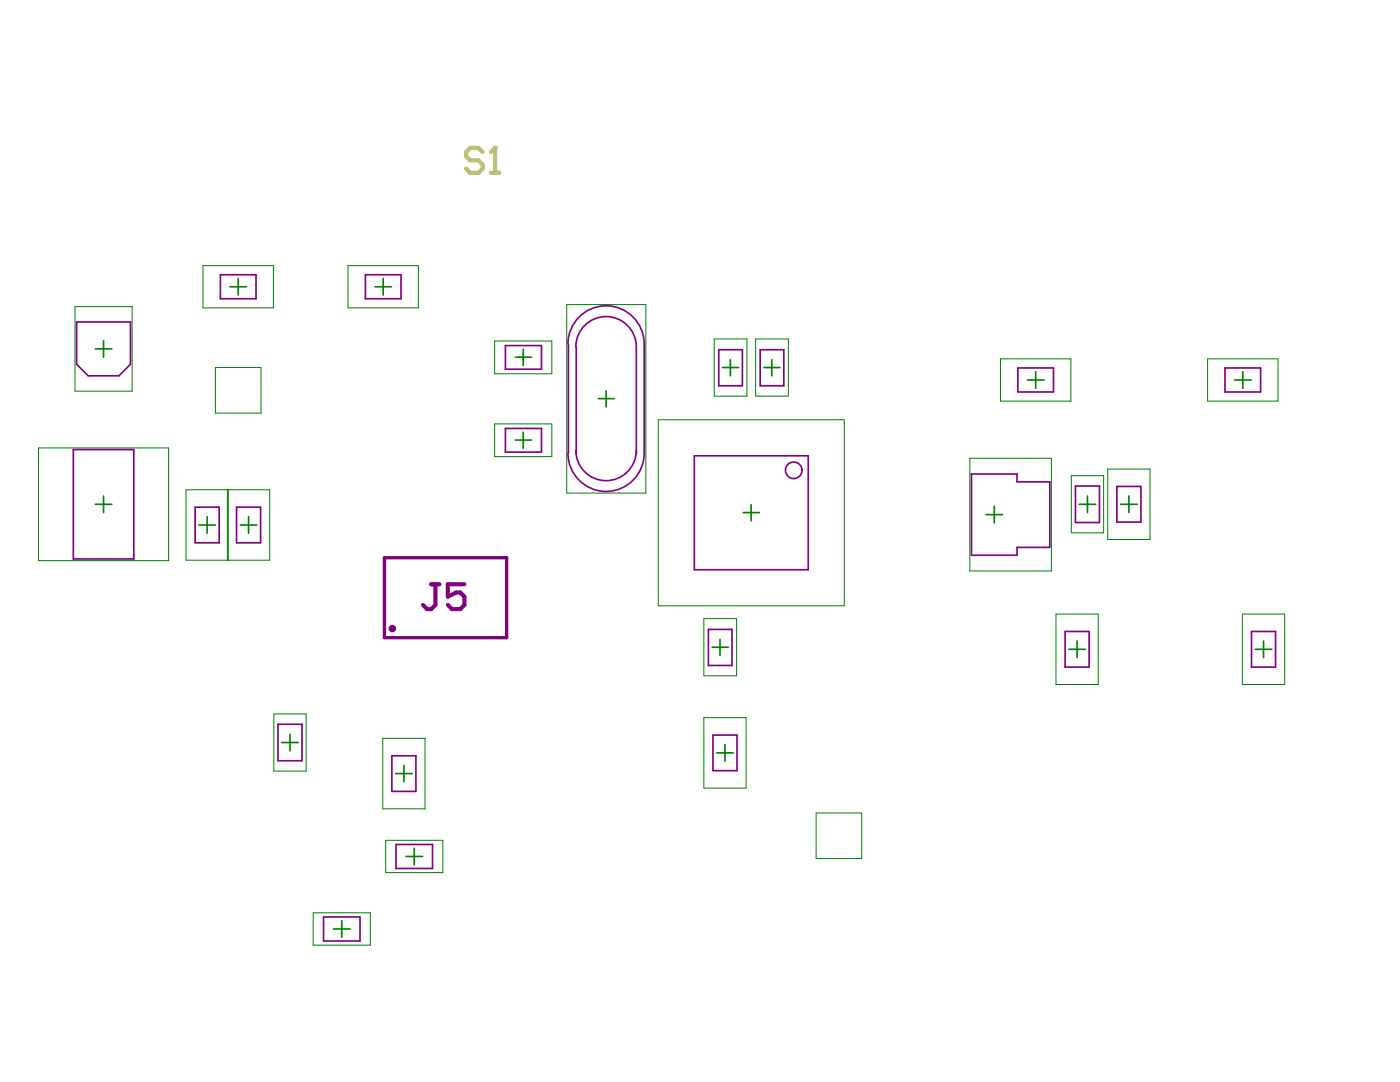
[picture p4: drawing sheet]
<svg xmlns="http://www.w3.org/2000/svg" width="279mm" height="216mm" viewBox="0 0 279 216" stroke-linecap="round" stroke-linejoin="round" font-family="sans-serif">
<path d="M76.7 111.3h24.4v15.9h-24.4z" fill="none" stroke="#800080" stroke-width=".66"/>
<g fill="none" stroke="#800080" stroke-width=".83">
<path d="M86.1 116.6h1.6M86.9 116.6v4.1l-.8 .8h-.9l-.8-.8M92.7 116.6h-3.3v2.5l1.6-.9h.9l.8 .9v1.6l-.8 .8h-1.7l-.8-.8"/>
<circle cx="78.3" cy="125.4" r=".33"/>
</g>
<g fill="none" stroke="#008000" stroke-width=".33">
<path d="M45.9 57.2h3.3M47.5 55.6v3.3M74.8 57.2h3.3M76.5 55.6v3.3M19 69.6h3.3M20.7 68v3.3M102.9 71.3h3.2M104.4 69.7v3.2M119.4 79.5h3.2M121 78v3.2M144.2 73.3h3.2M145.8 71.8v3.2"/>
<path d="M152.5 73.3h3.2M154 71.8v3.2M205 75.8h3.3M206.7 74.2v3.3M246.4 75.8h3.3M248 74.2v3.3M20.7 99v3.3M102.9 87.8h3.2M104.4 86.2v3.3M217 99v3.3M225.3 99v3.3M19 100.6h3.3"/>
<path d="M39.7 104.8h3.3M41.3 103.1v3.3M48 104.8h3.3M49.6 103.1v3.3M148.3 102.3h3.2M149.9 100.7v3.2M196.8 102.7h3.3M198.4 101v3.3M215.4 100.6h3.3M223.6 100.6h3.3M142.1 129.1h3.2M143.7 127.6v3.2"/>
<path d="M213.3 129.6h3.3M215 127.9v3.3M250.5 129.6h3.3M252.2 127.9v3.3M56.2 148.2h3.3M57.9 146.5v3.3M79 154.4h3.3M80.6 152.7v3.3M143 150.2h3.3M144.7 148.6v3.3M81 170.9h3.3M82.7 169.2v3.4"/>
<path d="M66.6 185.4h3.3M68.2 183.7v3.3"/>
</g>
<g fill="none" stroke="#008000" stroke-width=".2">
<path d="M40.5 53h14.1v8.4h-14.1zM69.4 53h14.1v8.4h-14.1zM15 61.2h11.4v16.9h-11.4zM43 73.3h9.1v9.1h-9.1zM98.7 68h11.4v6.6h-11.4zM113.1 60.8h15.8v37.6h-15.8zM142.5 67.6h6.6v11.4h-6.6zM150.8 67.6h6.5v11.4h-6.5zM199.7 71.6h14v8.4h-14zM241 71.6h14.1v8.4h-14.1zM7.7 89.4h25.9v22.5h-25.9zM37.1 97.7h16.7v14.1h-16.7z"/>
<path d="M45.4 97.7v14.1M45.6 97.7v14.1M98.7 84.6h11.4v6.5h-11.4zM131.4 83.8h37.1v37.1h-37.1zM193.5 91.4h16.3v22.5h-16.3zM213.8 94.9h6.5v11.4h-6.5zM221.1 93.6h8.4v14.1h-8.4zM140.5 123.4h6.5v11.5h-6.5zM210.7 122.5h8.5v14.1h-8.5zM247.9 122.5h8.5v14.1h-8.5zM54.6 142.5h6.5v11.4h-6.5zM76.4 147.3h8.4v14.1h-8.4z"/>
<path d="M140.5 143.2h8.4v14.1h-8.4zM77 167.7h11.4v6.4h-11.4zM162.9 162.2h9.1v9.1h-9.1zM62.5 182.1h11.4v6.5h-11.4z"/>
</g>
<g fill="none" stroke="#800080" stroke-width=".33">
<path d="M44 54.8h7.1v4.8h-7.1zM72.9 54.8h7.1v4.8h-7.1zM15.3 64.2h10.7v8.5l-2.3 2.3h-6.1l-2.3-2.3zM100.9 69h7.2v4.7h-7.2zM113.4 68.6a7.6 7.6 0 0 1 7.6-7.6 7.6 7.6 0 0 1 7.6 7.6v21.9a7.6 7.6 0 0 1-7.6 7.6 7.6 7.6 0 0 1-7.6-7.6M113.4 68.6v21.9M114.9 69.2a6 6 0 0 1 6.1-6 6 6 0 0 1 6 6v21.4M115 69.2v21.4M143.4 69.8h4.8v7.2h-4.8zM151.7 69.8h4.7v7.2h-4.7zM203.1 73.4h7.1v4.8h-7.1zM244.5 73.4h7.1v4.8h-7.1z"/>
<path d="M14.6 89.7h12.1v21.8h-12.1zM100.9 85.5h7.2v4.7h-7.2zM114.9 89.9a6 6 0 0 0 6.1 6 6 6 0 0 0 6-6M138.6 90.9h22.7v22.8h-22.7zM193.9 94.6h9.1v1.6h6.5v13h-6.5v1.6h-9.1zM214.6 97h4.8v7.3h-4.8zM222.9 97.1h4.8v7.1h-4.8zM38.9 101.2h4.8v7.1h-4.8zM47.2 101.2h4.8v7.1h-4.8zM141.4 125.6h4.7v7.2h-4.7zM212.6 126h4.8v7.1h-4.8zM249.8 126h4.8v7.1h-4.8z"/>
<path d="M55.5 144.5h4.8v7.3h-4.8zM78.2 150.8h4.8v7.1h-4.8zM142.3 146.7h4.8v7.1h-4.8zM79 168.5h7.3v4.8h-7.3zM64.6 183h7.2v4.8h-7.2z"/>
<circle cx="158.4" cy="93.8" r="1.65"/>
</g>
<path d="M96.3 30.3l-.8-.8h-1.7l-.8 .8v.9l.8 .8h1.7l.8 .8v.9l-.8 .8h-1.7l-.8-.8M98 34.5h1.6M98.8 29.5v5" fill="none" stroke="#c0c073" stroke-width=".83"/>
<circle cx="98.8" cy="29.5" r=".41" fill="#c0c073"/>
<path d="M98.8 29.5l-.8 .8" fill="none" stroke="#c0c073" stroke-width=".83"/>
</svg>
